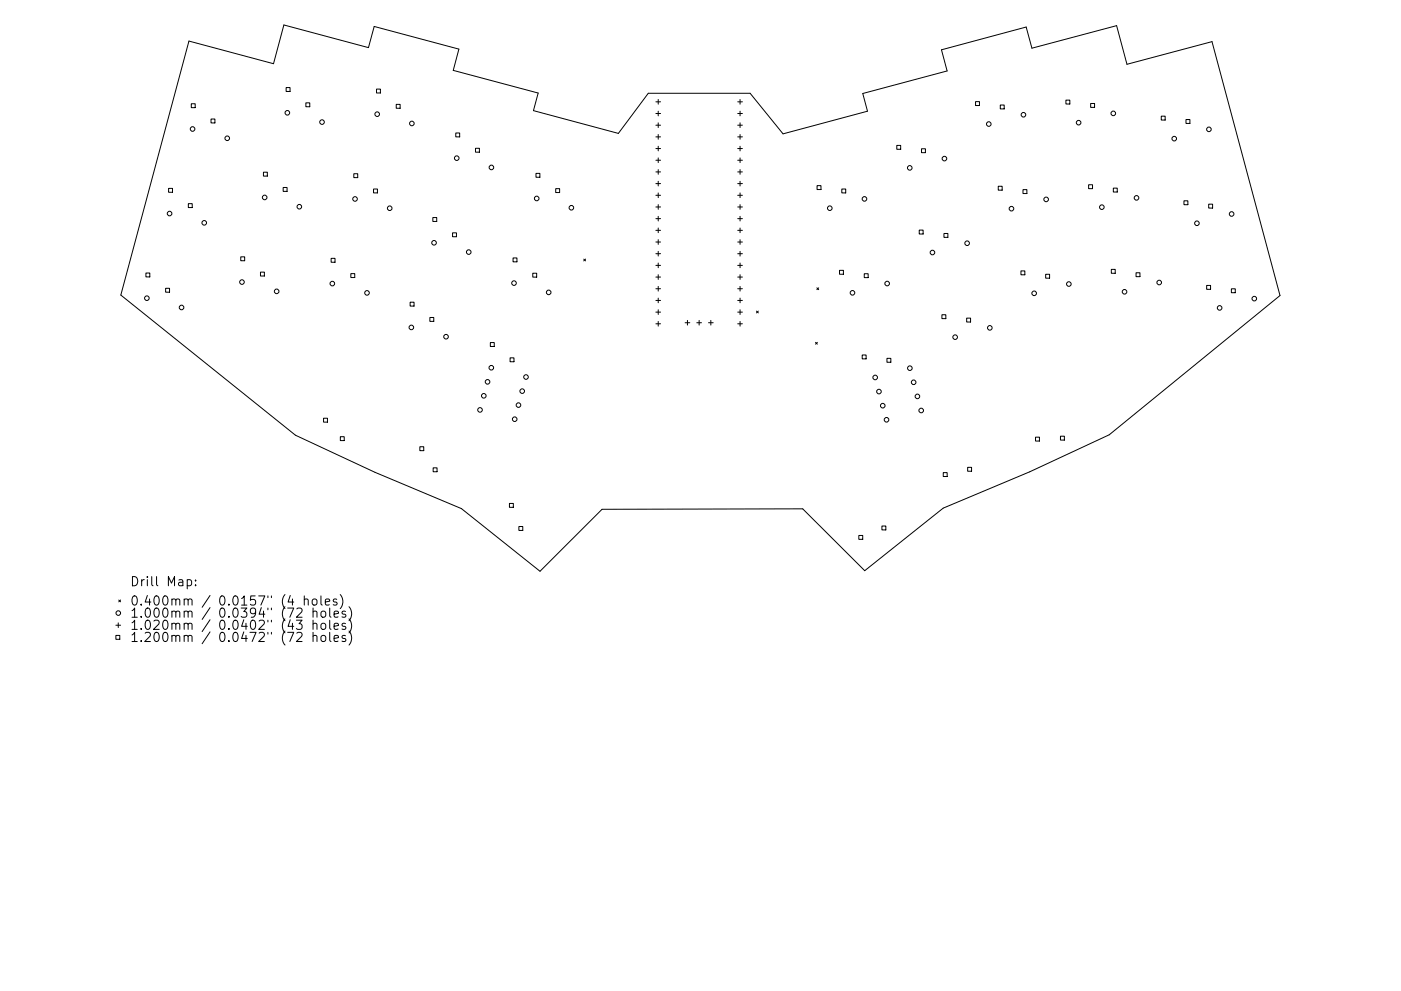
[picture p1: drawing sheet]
<svg xmlns="http://www.w3.org/2000/svg" width="297mm" height="210mm" viewBox="0 0 297 210" stroke-linecap="round" stroke-linejoin="round" font-family="sans-serif">
<defs><g id="words">
<g font-size="2.7">
<text x="27.5" y="124.4">Drill Map:</text>
<text x="27.5" y="128.5">0.400mm / 0.0157&quot; (4 holes)</text>
<text x="27.5" y="131.1">1.000mm / 0.0394&quot; (72 holes)</text>
<text x="27.5" y="133.6">1.020mm / 0.0402&quot; (43 holes)</text>
<text x="27.5" y="136.2">1.200mm / 0.0472&quot; (72 holes)</text>
</g>
</g></defs>
<g fill="none" stroke="#000" stroke-width=".21">
<path d="M40.1 8.7l17.9 4.8 2.2-8.2 17.9 4.8 1.2-4.5 18 4.8-1.2 4.5 18 4.8-1 3.8 18 4.8 6.3-8.5h21.6l7 8.6 17.9-4.8-1-3.8 17.9-4.7-1.2-4.5 18-4.9 1.2 4.5 17.9-4.8 2.2 8.2 18.1-4.8 14.4 53.9-36.2 29.5-16.9 7.9-18.3 7.7-16.7 13.3-13.1-13.1-42.6 .1-13.1 13.1-16.7-13.3-18.3-7.7-16.8-7.9-37.1-29.7zM60.7 18.6h.8v.8h-.8zM79.8 18.9h.9v.8h-.9zM35.7 40h.9v.8h-.9zM40.6 22h.8v.8h-.8zM44.7 25.3h.9v.8h-.9zM55.9 36.5h.8v.9h-.8zM60 39.8h.9v.8h-.9zM64.8 21.8h.9v.8h-.9zM75 36.9h.8v.8h-.8zM84 22.1h.8v.9h-.8zM96.6 28.2h.9v.8h-.9z"/>
<path d="M100.8 31.5h.8v.8h-.8zM113.6 36.8h.9v.8h-.9zM139.1 21.6h1M139.1 24.1h1M139.1 26.6h1M139.1 29h1M139.1 31.5h1M139.1 34h1M139.1 36.5h1M139.1 39h1M139.6 21.1v1M139.6 23.6v1"/>
<path d="M139.6 26.1v1M139.6 28.5v1M139.6 31v1M139.6 33.5v1M139.6 36v1M139.6 38.5v1M156.4 21.6h1M156.4 24.1h1M156.4 26.6h1M156.4 29h1M156.4 31.5h1M156.4 34h1"/>
<path d="M156.4 36.5h1M156.4 39h1M156.9 21.1v1M156.9 23.6v1M156.9 26.1v1M156.9 28.5v1M156.9 31v1M156.9 33.5v1M156.9 36v1M156.9 38.5v1M173.2 39.4h.9v.8h-.9zM190.1 30.8h.9v.9h-.9z"/>
<path d="M195.4 31.6h.8v.8h-.8zM206.8 21.6h.9v.8h-.9zM211.6 39.5h.9v.8h-.9zM212.1 22.3h.8v.8h-.8zM226 21.2h.8v.9h-.8zM230.8 39.2h.8v.8h-.8zM231.2 22h.9v.8h-.9zM236.1 39.9h.8v.8h-.8zM246.2 24.6h.8v.9h-.8zM251.5 25.4h.8v.8h-.8zM30.9 57.9h.9v.9h-.9zM39.9 43.2h.9v.8h-.9z"/>
<path d="M51 54.5h.9v.8h-.9zM55.2 57.7h.9v.9h-.9zM70.2 54.8h.8v.8h-.8zM74.4 58.1h.8v.8h-.8zM79.2 40.1h.8v.8h-.8zM91.8 46.2h.8v.8h-.8zM96 49.4h.8v.8h-.8zM108.8 54.7h.8v.9h-.8zM113 58h.8v.8h-.8zM117.8 40h.9v.9h-.9zM123.8 55l.4 .4M124.2 55l-.4 .4"/>
<path d="M139.1 41.4h1M139.1 43.9h1M139.1 46.4h1M139.1 48.9h1M139.1 51.3h1M139.1 53.8h1M139.1 56.3h1M139.1 58.8h1M139.6 40.9v1M139.6 43.4v1M139.6 45.9v1M139.6 48.4v1"/>
<path d="M139.6 50.9v.9M139.6 53.3v1M139.6 55.8v1M139.6 58.3v1M156.4 41.4h1M156.4 43.9h1M156.4 46.4h1M156.4 48.9h1M156.4 51.3h1M156.4 53.8h1M156.4 56.3h1M156.4 58.8h1"/>
<path d="M156.9 40.9v1M156.9 43.4v1M156.9 45.9v1M156.9 48.4v1M156.9 50.9v.9M156.9 53.3v1M156.9 55.8v1M156.9 58.3v1M178 57.4h.8v.8h-.8zM178.5 40.1h.8v.8h-.8zM183.2 58.1h.9v.8h-.9zM194.9 48.8h.8v.8h-.8z"/>
<path d="M200.1 49.5h.9v.9h-.9zM216.5 57.5h.8v.8h-.8zM216.9 40.2h.8v.9h-.8zM221.7 58.2h.8v.8h-.8zM235.6 57.2h.8v.8h-.8zM240.9 57.9h.8v.8h-.8zM251 42.6h.9v.8h-.9zM256.3 43.3h.8v.8h-.8zM35.1 61.2h.8v.8h-.8zM87 64.1h.8v.8h-.8zM91.1 67.4h.9v.8h-.9zM104 72.7h.8v.8h-.8z"/>
<path d="M108.1 75.9h.9v.9h-.9zM139.1 61.3h1M139.1 63.7h1M139.1 66.2h1M139.1 68.7h1M139.6 60.8v1M139.6 63.2v1M139.6 65.7v1M139.6 68.2v1M145.3 68.5h.9M145.8 68v1M147.7 68.5h1"/>
<path d="M148.2 68v1M150.2 68.5h1M150.7 68v1M156.4 61.3h1M156.4 63.7h1M156.4 66.2h1M156.4 68.7h1M156.9 60.8v1M156.9 63.2v1M156.9 65.7v1M156.9 68.2v1M160.4 66l.4 .4"/>
<path d="M160.8 66l-.4 .4M172.9 72.6l.4 .4M173.2 61.1l.4 .4M173.3 72.6l-.4 .4M173.6 61.1l-.4 .4M182.8 75.3h.8v.8h-.8zM188 76h.9v.9h-.9zM199.7 66.8h.8v.8h-.8zM204.9 67.5h.9v.8h-.9zM255.8 60.6h.9v.8h-.9zM261.1 61.3h.8v.8h-.8zM68.6 88.7h.8v.9h-.8z"/>
<path d="M72.2 92.7h.8v.8h-.8zM89 94.8h.8v.8h-.8zM91.8 99.3h.9v.8h-.9zM205.2 99.2h.8v.8h-.8zM219.6 92.8h.8v.8h-.8zM224.8 92.5h.9v.9h-.9zM108 106.8h.8v.8h-.8zM110 111.7h.8v.8h-.8zM182.1 113.6h.8v.8h-.8zM187 111.6h.8v.8h-.8zM200 100.3h.8v.8h-.8zM24.6 134.8h.8v.8h-.8z"/>
<path d="M24.6 132.7h1M25.1 132.2v.9M25.2 127.3l.4 .4M25.6 127.3l-.4 .4M39.7 123.1l.6-.1 .3 .4v.5l-.2 .3h-.7M41.5 124.1v.2M41.5 123.1v.2M62.8 131.6h1.2l-.6 .7 .6 .2v.8l-.3 .2h-.6l-.3-.2M62.9 129.2l.3-.2h.5l.3 .2v.4v.2l-1.2 1.2h1.2M62.9 134.3l.3-.1h.5l.3 .1v.4v.3l-1.2 1.1h1.2M64.5 127.3l.3-.2 .5 .1 .1 1.2M64.5 126.4v2"/>
<path d="M66.3 127.3l.3-.2 .5 .2 .1 .7-.2 .3-.4 .1-.3-.2zM66.4 129.8l.3-.1h.4l.1 1.3M66.4 132.4l.3-.2 .4 .1 .1 1.2M66.4 135l.3-.2 .4 .1 .1 1.2M66.4 129v2M66.4 131.6v1.9M66.4 134.2v1.9M68 126.4v1.7l.3 .3M68.1 129.8l.3-.1 .6 .1 .1 .8-.2 .3-.5 .1-.3-.2zM68.1 132.4l.3-.2 .6 .2 .1 .8-.2 .2-.5 .1-.3-.2zM68.1 135l.3-.2 .6 .2 .1 .7-.2 .3-.5 .1-.3-.2zM69 127.7l.9-.2-.1-.3-.5-.1-.3 .3 .1 .9h.7"/>
<path d="M69.9 129v1.7l.3 .3M69.9 131.6v1.7l.3 .2M69.9 134.2v1.6l.3 .3M70.8 130.3l1-.2-.1-.4h-.6l-.3 .2 .1 1h.8M70.8 132.9l1-.2-.1-.4-.6-.1-.3 .3 .1 .9h.8M70.8 135.5l1-.2-.1-.4-.6-.1-.3 .3 .1 .9h.8M71.4 127.2l-.5-.1-.3 .3 .1 .2 .7 .2v.5h-.8M72.1 126.2a2.24 2.24 0 0 1 0 2.9M73.3 129.7h-.5l-.3 .2 .1 .3 .7 .2v.5h-.8M73.3 132.3l-.5-.1-.3 .3 .1 .3 .7 .2v.4h-.8M73.3 134.9l-.5-.1-.3 .3 .1 .3 .7 .2v.4h-.8M74 128.7a2.24 2.24 0 0 1 0 3"/>
<path d="M74 131.3a2.24 2.24 0 0 1 0 3M74 133.9a2.24 2.24 0 0 1 0 3"/>
<circle cx="40.8" cy="27.4" r=".49"/>
<circle cx="48.2" cy="29.3" r=".49"/>
<circle cx="60.9" cy="23.9" r=".49"/>
<circle cx="68.3" cy="25.9" r=".49"/>
<circle cx="80" cy="24.2" r=".49"/>
<circle cx="87.3" cy="26.2" r=".49"/>
<circle cx="96.8" cy="33.6" r=".49"/>
<circle cx="104.2" cy="35.5" r=".49"/>
<circle cx="192.9" cy="35.6" r=".49"/>
<circle cx="200.2" cy="33.6" r=".49"/>
<circle cx="209.6" cy="26.3" r=".49"/>
<circle cx="217" cy="24.3" r=".49"/>
<circle cx="228.7" cy="26" r=".49"/>
<circle cx="236" cy="24.1" r=".49"/>
<circle cx="249" cy="29.4" r=".49"/>
<circle cx="256.3" cy="27.4" r=".49"/>
<circle cx="36" cy="45.3" r=".49"/>
<circle cx="43.3" cy="47.3" r=".49"/>
<circle cx="51.3" cy="59.8" r=".49"/>
<circle cx="56.1" cy="41.9" r=".49"/>
<circle cx="63.5" cy="43.9" r=".49"/>
<circle cx="75.3" cy="42.2" r=".49"/>
<circle cx="82.6" cy="44.2" r=".49"/>
<circle cx="92" cy="51.5" r=".49"/>
<circle cx="99.4" cy="53.5" r=".49"/>
<circle cx="113.8" cy="42.1" r=".49"/>
<circle cx="121.1" cy="44.1" r=".49"/>
<circle cx="175.9" cy="44.2" r=".49"/>
<circle cx="183.3" cy="42.2" r=".49"/>
<circle cx="197.7" cy="53.6" r=".49"/>
<circle cx="205" cy="51.6" r=".49"/>
<circle cx="214.5" cy="44.3" r=".49"/>
<circle cx="221.8" cy="42.3" r=".49"/>
<circle cx="233.6" cy="44" r=".49"/>
<circle cx="241" cy="42" r=".49"/>
<circle cx="245.8" cy="59.9" r=".49"/>
<circle cx="253.8" cy="47.4" r=".49"/>
<circle cx="261.1" cy="45.4" r=".49"/>
<circle cx="31.1" cy="63.3" r=".49"/>
<circle cx="38.5" cy="65.2" r=".49"/>
<circle cx="58.7" cy="61.8" r=".49"/>
<circle cx="70.5" cy="60.2" r=".49"/>
<circle cx="77.8" cy="62.1" r=".49"/>
<circle cx="87.2" cy="69.5" r=".49"/>
<circle cx="94.6" cy="71.4" r=".49"/>
<circle cx="104.2" cy="78" r=".49"/>
<circle cx="109" cy="60.1" r=".49"/>
<circle cx="111.5" cy="80" r=".49"/>
<circle cx="116.3" cy="62" r=".49"/>
<circle cx="180.7" cy="62.1" r=".49"/>
<circle cx="188.1" cy="60.2" r=".49"/>
<circle cx="192.9" cy="78.1" r=".49"/>
<circle cx="202.5" cy="71.5" r=".49"/>
<circle cx="209.9" cy="69.6" r=".49"/>
<circle cx="219.3" cy="62.2" r=".49"/>
<circle cx="226.6" cy="60.3" r=".49"/>
<circle cx="238.4" cy="61.9" r=".49"/>
<circle cx="258.6" cy="65.3" r=".49"/>
<circle cx="265.9" cy="63.4" r=".49"/>
<circle cx="101.8" cy="87" r=".49"/>
<circle cx="102.6" cy="84" r=".49"/>
<circle cx="103.4" cy="81" r=".49"/>
<circle cx="109.1" cy="88.9" r=".49"/>
<circle cx="109.9" cy="85.9" r=".49"/>
<circle cx="110.7" cy="83" r=".49"/>
<circle cx="185.6" cy="80.1" r=".49"/>
<circle cx="186.4" cy="83.1" r=".49"/>
<circle cx="187.2" cy="86.1" r=".49"/>
<circle cx="188" cy="89.1" r=".49"/>
<circle cx="193.7" cy="81.1" r=".49"/>
<circle cx="194.5" cy="84.1" r=".49"/>
<circle cx="195.3" cy="87.1" r=".49"/>
<circle cx="25.1" cy="130.1" r=".49"/>
</g>
<use href="#words"/>
</svg>
